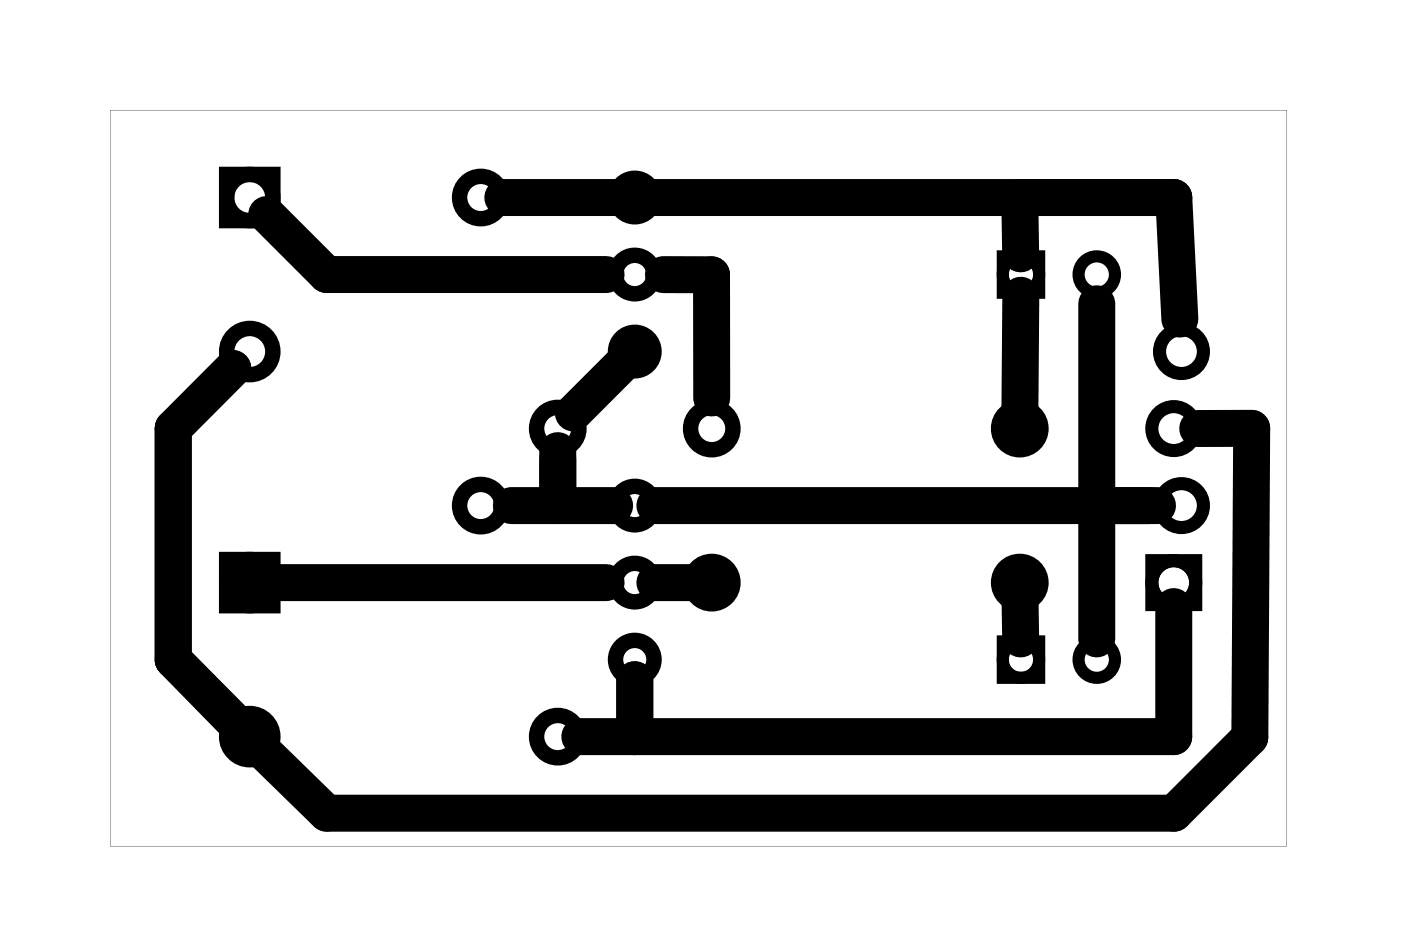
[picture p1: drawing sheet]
<svg xmlns="http://www.w3.org/2000/svg" width="46mm" height="31mm" viewBox="0 0 46 31" stroke-linecap="round" stroke-linejoin="round" font-family="sans-serif">
<g fill="#000">
<path d="M3.6 3.6h38.8v24.3h-38.8zM3.6 3.6v24.3h38.8v-24.3z"/>
<path d="M37.8 18.3h1.9v1.9h-1.9zM38.2 19.2a.51 .51 0 0 0 1 0 .51 .51 0 0 0-1 0z"/>
</g>
<g fill="none" stroke="#000" stroke-width=".51">
<path d="M7.5 18.5h1.5v1.5h-1.5zM7.5 5.8h1.5v1.5h-1.5z"/>
<circle cx="8.2" cy="11.6" r=".76"/>
<circle cx="8.2" cy="6.5" r=".76"/>
<circle cx="8.2" cy="19.2" r=".76"/>
<circle cx="15.9" cy="6.5" r=".7"/>
<circle cx="15.9" cy="16.7" r=".7"/>
<circle cx="18.4" cy="14.1" r=".7"/>
<circle cx="20.9" cy="9.1" r=".64"/>
<circle cx="20.9" cy="11.6" r=".64"/>
<circle cx="20.9" cy="6.5" r=".64"/>
<circle cx="20.9" cy="19.2" r=".64"/>
<circle cx="20.9" cy="16.7" r=".64"/>
<circle cx="23.5" cy="14.1" r=".7"/>
<circle cx="23.5" cy="19.2" r=".7"/>
<circle cx="33.6" cy="19.2" r=".7"/>
<circle cx="33.6" cy="14.1" r=".7"/>
<circle cx="8.2" cy="24.3" r=".76"/>
<circle cx="18.4" cy="24.3" r=".7"/>
<circle cx="20.9" cy="21.8" r=".64"/>
</g>
<g fill="none" stroke="#000" stroke-width=".4">
<path d="M33.1 8.5h1.2v1.2h-1.2zM33.1 21.2h1.2v1.2h-1.2z"/>
<circle cx="33.7" cy="9.1" r=".6"/>
<circle cx="36.2" cy="9.1" r=".6"/>
<circle cx="33.7" cy="21.8" r=".6"/>
<circle cx="36.2" cy="21.8" r=".6"/>
</g>
<g fill="none" stroke="#000" stroke-width=".43">
<circle cx="38.7" cy="14.1" r=".72"/>
<circle cx="38.7" cy="19.2" r=".72"/>
<circle cx="39" cy="11.6" r=".72"/>
<circle cx="39" cy="16.7" r=".72"/>
</g>
<g fill="none" stroke="#000" stroke-width="1.2">
<path d="M7.7 12.2l-2 1.9v7.7M8.2 19.2h11.8M8.8 7.1l2 2h9.2M16.6 6.5h22.1l.2 4M16.9 16.7h3.4M18.4 14.9v1.8M20.9 11.6l-2 2M21.6 19.2h1.9M21.6 16.7h16.6M21.9 9.1h1.6v4M33.6 19.2l.1 1.9M33.6 6.5l.1 1.9"/>
<path d="M33.7 9.7l-.1 4.4M36.2 10v11.1M39.5 14.1h1.8l-.1 10.2-2.5 2.5h-27.9l-5.1-5M5.7 21.8l2 1.9M20.9 22.4v1.9M38.7 20v4.3h-19.6"/>
</g>
</svg>
